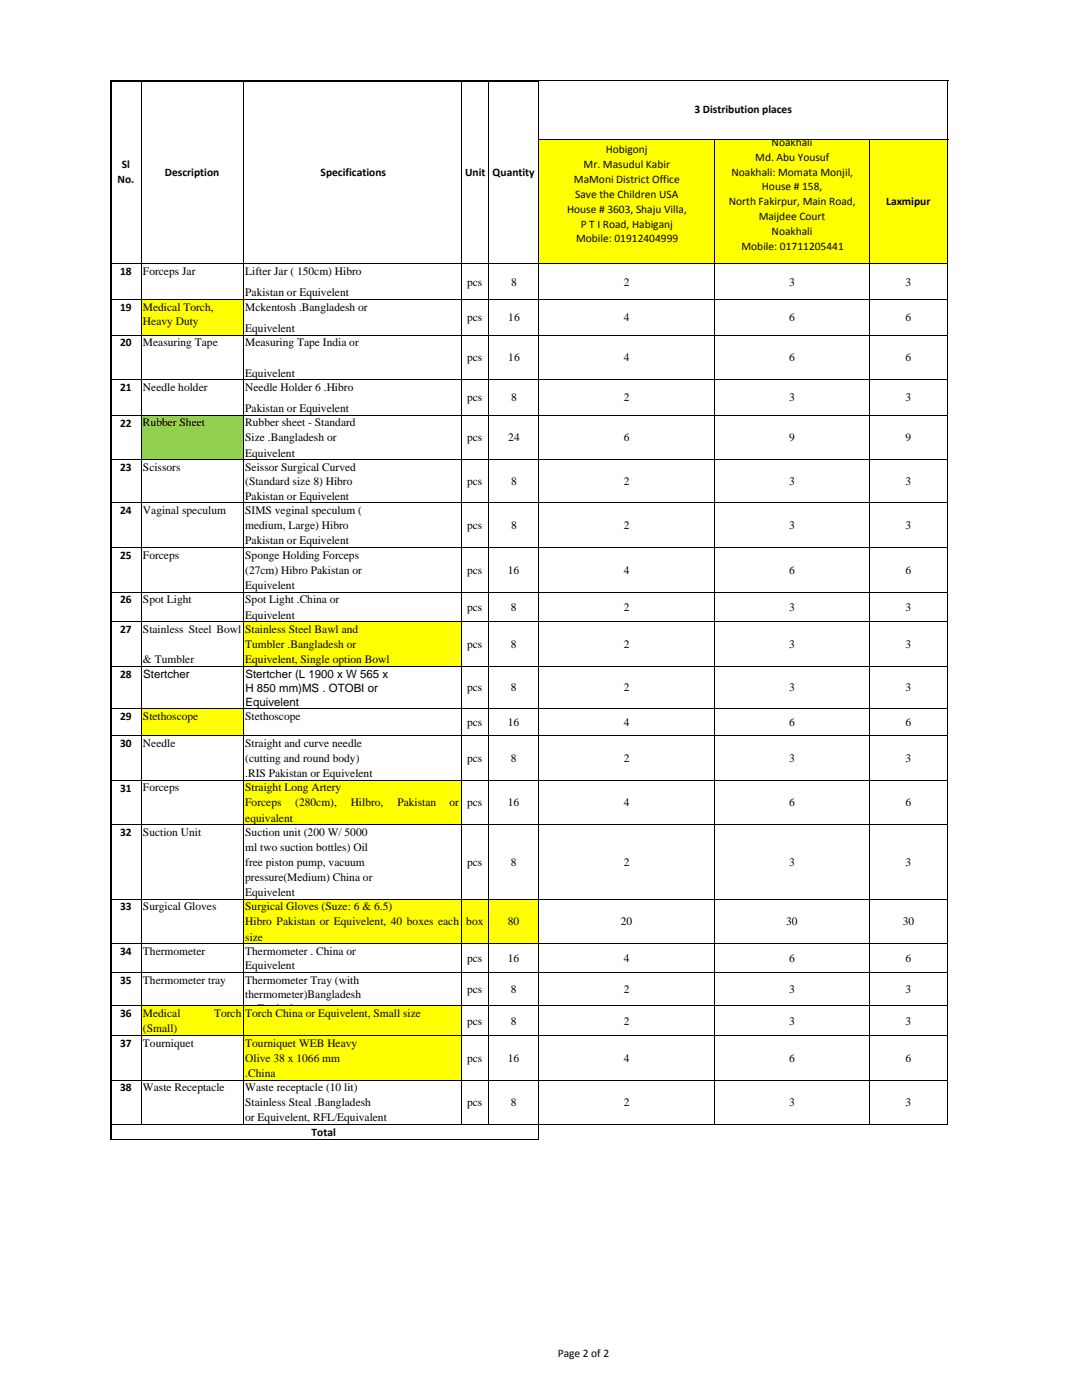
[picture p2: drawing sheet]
<svg xmlns="http://www.w3.org/2000/svg" width="216mm" height="279mm" viewBox="0 0 216 279" stroke-linecap="round" stroke-linejoin="round" font-family="sans-serif">
<defs><g id="words">
<g font-size="2.3">
<text x="138.6" y="22.6">3 Distribution places</text>
<text x="154" y="29.1">Noakhali</text>
<text x="24.3" y="33.6">Sl</text>
<text x="32.9" y="35.1">Description</text>
<text x="64" y="35.1">Specifications</text>
<text x="92.8" y="35.1">Unit Quantity</text>
<text x="116.5" y="33.6">Mr. Masudul Kabir</text>
<text x="120.9" y="30.6">Hobigonj</text>
<text x="146" y="35.1">Noakhali: Momata Monjil,</text>
<text x="150.7" y="32.1">Md. Abu Yousuf</text>
<text x="23.5" y="36.5">No.</text>
<text x="114.5" y="36.5">MaMoni District Office</text>
<text x="114.8" y="39.5">Save the Children USA</text>
<text x="145.4" y="41">North Fakirpur, Main Road,</text>
<text x="152" y="38">House # 158,</text>
<text x="176.8" y="41">Laxmipur</text>
<text x="113.2" y="42.5">House # 3603, Shaju Villa,</text>
<text x="115.9" y="45.4">P T I Road, Habiganj</text>
<text x="151.4" y="43.9">Maijdee Court</text>
<text x="154" y="46.9">Noakhali</text>
<text x="114.9" y="48.4">Mobile: 01912404999</text>
<text x="148" y="49.9">Mobile: 01711205441</text>
<text x="24" y="54.9">18</text>
<text x="28.5" y="54.9">Forceps Jar</text>
<text x="48.9" y="54.9">Lifter Jar ( 150cm) Hibro</text>
<text x="48.9" y="59.1">Pakistan or Equivelent</text>
<text x="93.2" y="57">pcs</text>
<text x="102" y="57">8</text>
<text x="124.5" y="57">2</text>
<text x="157.4" y="57">3</text>
<text x="180.7" y="57">3</text>
<text x="24" y="62">19</text>
<text x="28.5" y="62">Medical Torch,</text>
<text x="28.5" y="64.8">Heavy Duty</text>
<text x="48.9" y="62">Mckentosh .Bangladesh or</text>
<text x="93.2" y="64.1">pcs</text>
<text x="101.4" y="64.1">16</text>
<text x="124.5" y="64.1">4</text>
<text x="157.4" y="64.1">6</text>
<text x="180.7" y="64.1">6</text>
<text x="24" y="69.1">20</text>
<text x="28.5" y="69.1">Measuring Tape</text>
<text x="48.9" y="66.3">Equivelent</text>
<text x="48.9" y="69.1">Measuring Tape India or</text>
<text x="28.5" y="78">Needle holder</text>
<text x="48.9" y="75.1">Equivelent</text>
<text x="48.9" y="78">Needle Holder 6 .Hibro</text>
<text x="93.2" y="72.1">pcs</text>
<text x="101.4" y="72.1">16</text>
<text x="124.5" y="72.1">4</text>
<text x="157.4" y="72.1">6</text>
<text x="180.7" y="72.1">6</text>
<text x="24" y="78">21</text>
<text x="48.9" y="82.3">Pakistan or Equivelent</text>
<text x="93.2" y="80.1">pcs</text>
<text x="102" y="80.1">8</text>
<text x="124.5" y="80.1">2</text>
<text x="157.4" y="80.1">3</text>
<text x="180.7" y="80.1">3</text>
<text x="24" y="85.1">22</text>
<text x="28.5" y="85.1">Rubber Sheet</text>
<text x="48.9" y="88.1">Size .Bangladesh or</text>
<text x="48.9" y="85.1">Rubber sheet - Standard</text>
<text x="93.2" y="88.1">pcs</text>
<text x="101.4" y="88.1">24</text>
<text x="124.5" y="88.1">6</text>
<text x="157.4" y="88.1">9</text>
<text x="180.7" y="88.1">9</text>
<text x="24" y="94">23</text>
<text x="28.5" y="94">Scissors</text>
<text x="48.9" y="94">Seissor Surgical Curved</text>
<text x="48.9" y="91.1">Equivelent</text>
<text x="48.9" y="96.9">(Standard size 8) Hibro</text>
<text x="48.9" y="99.7">Pakistan or Equivelent</text>
<text x="93.2" y="96.9">pcs</text>
<text x="102" y="96.9">8</text>
<text x="124.5" y="96.9">2</text>
<text x="157.4" y="96.9">3</text>
<text x="180.7" y="96.9">3</text>
<text x="24" y="102.6">24</text>
<text x="28.5" y="102.6">Vaginal speculum</text>
<text x="48.9" y="105.6">medium, Large) Hibro</text>
<text x="48.9" y="102.6">SIMS veginal speculum (</text>
<text x="93.2" y="105.6">pcs</text>
<text x="102" y="105.6">8</text>
<text x="124.5" y="105.6">2</text>
<text x="157.4" y="105.6">3</text>
<text x="180.7" y="105.6">3</text>
<text x="24" y="111.5">25</text>
<text x="28.5" y="111.5">Forceps</text>
<text x="48.9" y="108.6">Pakistan or Equivelent</text>
<text x="48.9" y="111.5">Sponge Holding Forceps</text>
<text x="48.9" y="114.5">(27cm) Hibro Pakistan or</text>
<text x="48.9" y="117.5">Equivelent</text>
<text x="93.2" y="114.5">pcs</text>
<text x="101.3" y="114.5">16</text>
<text x="124.5" y="114.5">4</text>
<text x="157.4" y="114.5">6</text>
<text x="180.7" y="114.5">6</text>
<text x="24" y="120.4">26</text>
<text x="28.5" y="120.4">Spot Light</text>
<text x="48.9" y="123.4">Equivelent</text>
<text x="48.9" y="120.4">Spot Light .China or</text>
<text x="93.2" y="121.9">pcs</text>
<text x="101.9" y="121.9">8</text>
<text x="124.5" y="121.9">2</text>
<text x="157.4" y="121.9">3</text>
<text x="180.7" y="121.9">3</text>
<text x="24" y="126.3">27</text>
<text x="28.5" y="126.3">Stainless Steel Bowl</text>
<text x="48.9" y="126.3">Stainless Steel Bawl and</text>
<text x="48.9" y="129.3">Tumbler .Bangladesh or</text>
<text x="93.2" y="129.3">pcs</text>
<text x="101.9" y="129.3">8</text>
<text x="124.5" y="129.3">2</text>
<text x="157.4" y="129.3">3</text>
<text x="180.7" y="129.3">3</text>
<text x="24" y="135.2">28</text>
<text x="28.5" y="132.3">&amp; Tumbler</text>
<text x="28.6" y="135.2">Stertcher</text>
<text x="48.9" y="132.3">Equivelent, Single option Bowl</text>
<text x="49" y="135.2">Stertcher (L 1900 x W 565 x</text>
<text x="93.2" y="138">pcs</text>
<text x="101.9" y="138">8</text>
<text x="124.5" y="138">2</text>
<text x="157.4" y="138">3</text>
<text x="180.7" y="138">3</text>
<text x="24" y="143.6">29</text>
<text x="28.5" y="143.6">Stethoscope</text>
<text x="48.9" y="143.6">Stethoscope</text>
<text x="49" y="138">H 850 mm)MS . OTOBI or</text>
<text x="49" y="140.9">Equivelent</text>
<text x="24" y="149.1">30</text>
<text x="28.5" y="149.1">Needle</text>
<text x="48.9" y="149.1">Straight and curve needle</text>
<text x="93.2" y="144.9">pcs</text>
<text x="101.3" y="144.9">16</text>
<text x="124.5" y="144.9">4</text>
<text x="157.4" y="144.9">6</text>
<text x="180.7" y="144.9">6</text>
<text x="48.9" y="152.1">(cutting and round body)</text>
<text x="48.9" y="155.1">.RIS Pakistan or Equivelent</text>
<text x="93.2" y="152.1">pcs</text>
<text x="101.9" y="152.1">8</text>
<text x="124.5" y="152.1">2</text>
<text x="157.4" y="152.1">3</text>
<text x="180.7" y="152.1">3</text>
<text x="24" y="158">31</text>
<text x="28.5" y="157.9">Forceps</text>
<text x="48.9" y="157.9">Straight Long Artery</text>
<text x="48.9" y="161">Forceps</text>
<text x="58.9" y="161">(280cm),</text>
<text x="70" y="161">Hilbro,</text>
<text x="79.3" y="161">Pakistan</text>
<text x="89.7" y="161">or</text>
<text x="93.2" y="161">pcs</text>
<text x="101.3" y="161">16</text>
<text x="124.5" y="161">4</text>
<text x="157.4" y="161">6</text>
<text x="180.7" y="161">6</text>
<text x="24" y="166.9">32</text>
<text x="28.5" y="166.8">Suction Unit</text>
<text x="48.9" y="164">equivalent</text>
<text x="48.9" y="166.8">Suction unit (200 W/ 5000</text>
<text x="48.9" y="169.8">ml two suction bottles) Oil</text>
<text x="48.9" y="172.8">free piston pump, vacuum</text>
<text x="93.2" y="172.8">pcs</text>
<text x="101.9" y="172.8">8</text>
<text x="124.5" y="172.8">2</text>
<text x="157.4" y="172.8">3</text>
<text x="180.7" y="172.8">3</text>
<text x="48.9" y="175.8">pressure(Medium) China or</text>
<text x="48.9" y="178.8">Equivelent</text>
<text x="24" y="181.7">33</text>
<text x="28.5" y="181.7">Surgical Gloves</text>
<text x="48.9" y="184.7">Hibro Pakistan or Equivelent, 40 boxes each</text>
<text x="48.9" y="181.7">Surgical Gloves (Suze: 6 &amp; 6.5)</text>
<text x="93" y="184.7">box</text>
<text x="101.3" y="184.7">80</text>
<text x="123.9" y="184.7">20</text>
<text x="156.8" y="184.7">30</text>
<text x="180.1" y="184.7">30</text>
<text x="24" y="190.6">34</text>
<text x="28.5" y="190.5">Thermometer</text>
<text x="48.9" y="187.7">size</text>
<text x="48.9" y="190.5">Thermometer . China or</text>
<text x="93.2" y="192">pcs</text>
<text x="101.3" y="192">16</text>
<text x="124.5" y="192">4</text>
<text x="157.4" y="192">6</text>
<text x="180.7" y="192">6</text>
<text x="24" y="196.3">35</text>
<text x="28.5" y="196.3">Thermometer tray</text>
<text x="48.9" y="193.5">Equivelent</text>
<text x="48.9" y="196.3">Thermometer Tray (with</text>
<text x="24" y="203">36</text>
<text x="28.5" y="202.9">Medical</text>
<text x="42.7" y="202.9">Torch</text>
<text x="48.9" y="199.1">thermometer)Bangladesh</text>
<text x="48.9" y="202.9">Torch China or Equivelent, Small size</text>
<text x="51.4" y="202">E</text>
<text x="55.1" y="202">i</text>
<text x="57.9" y="202">l</text>
<text x="60.7" y="202">t</text>
<text x="93.2" y="198.2">pcs</text>
<text x="101.9" y="198.2">8</text>
<text x="124.5" y="198.2">2</text>
<text x="157.4" y="198.2">3</text>
<text x="180.7" y="198.2">3</text>
<text x="24" y="208.9">37</text>
<text x="28.5" y="206">(Small)</text>
<text x="28.5" y="208.9">Tourniquet</text>
<text x="48.9" y="208.9">Tourniquet WEB Heavy</text>
<text x="93.2" y="204.5">pcs</text>
<text x="101.9" y="204.5">8</text>
<text x="124.5" y="204.5">2</text>
<text x="157.4" y="204.5">3</text>
<text x="180.7" y="204.5">3</text>
<text x="48.9" y="211.9">Olive 38 x 1066 mm</text>
<text x="48.9" y="214.9">.China</text>
<text x="93.2" y="211.9">pcs</text>
<text x="101.3" y="211.9">16</text>
<text x="124.5" y="211.9">4</text>
<text x="157.4" y="211.9">6</text>
<text x="180.7" y="211.9">6</text>
<text x="24" y="217.8">38</text>
<text x="28.5" y="217.8">Waste Receptacle</text>
<text x="48.9" y="220.8">Stainless Steal .Bangladesh</text>
<text x="48.9" y="217.8">Waste receptacle (10 lit)</text>
<text x="93.2" y="220.8">pcs</text>
<text x="101.9" y="220.8">8</text>
<text x="124.5" y="220.8">2</text>
<text x="157.4" y="220.8">3</text>
<text x="180.7" y="220.8">3</text>
<text x="48.9" y="223.8">or Equivelent, RFL/Equivalent</text>
<text x="62.2" y="226.7">Total</text>
<text x="111.3" y="270.8">Page 2 of 2</text>
</g>
</g></defs>
<path d="M107.5 27.8h81.6v24.9h-81.6z" fill="#ff0"/>
<path d="M22.1 15.9v36.8M22.3 16.1h85.3" fill="none" stroke="#000" stroke-width=".34"/>
<path d="M28.2 16.3v36.4M48.6 16.3v36.4M92 16.3v36.4M97.5 16.3v36.4M107.5 16.3v36.4M107.6 16.1h81.6M189.1 16.2v36.5M107.6 27.8h81.6M142.6 27.9v24.8M173.4 27.9v24.8M22.3 52.7h166.9" fill="none" stroke="#000" stroke-width=".2"/>
<path d="M22.2 52.7h6v14.2h-6z" fill="#fff"/>
<path d="M28.2 59.8h20.4v7.1h-20.4z" fill="#ff0"/>
<path d="M22.2 66.9h6v24.9h-6z" fill="#fff"/>
<path d="M28.2 82.9h20.4v8.9h-20.4z" fill="#92d050"/>
<path d="M22.2 91.8h6v41.2h-6z" fill="#fff"/>
<path d="M48.6 124.1h43.4v8.9h-43.4z" fill="#ff0"/>
<path d="M22.2 133h6v13.9h-6z" fill="#fff"/>
<path d="M28.2 141.4h20.4v5.5h-20.4z" fill="#ff0"/>
<path d="M22.2 146.9h6v17.8h-6z" fill="#fff"/>
<path d="M48.6 155.7h43.4v9h-43.4z" fill="#ff0"/>
<path d="M22.2 164.6h6v23.8h-6z" fill="#fff"/>
<path d="M48.6 179.5h58.9v8.9h-58.9z" fill="#ff0"/>
<path d="M22.2 188.3h6v18.4h-6z" fill="#fff"/>
<path d="M28.2 200.7h63.8v6h-63.8z" fill="#ff0"/>
<path d="M22.2 206.7h6v8.9h-6z" fill="#fff"/>
<path d="M48.6 206.7h43.4v8.9h-43.4z" fill="#ff0"/>
<g fill="#fff">
<path d="M22.2 215.6h6v8.9h-6z"/>
<path d="M22.2 224.5h166.9v3h-166.9z"/>
</g>
<path d="M22.1 52.6v174.9" fill="none" stroke="#000" stroke-width=".34"/>
<g fill="none" stroke="#000" stroke-width=".2">
<path d="M22.3 52.7h166.9M22.3 59.8h166.9M28.2 52.7v171.8M48.6 52.7v171.8M92 52.7v171.8M97.5 52.7v171.8M107.5 52.7v174.8M142.6 52.7v171.8M173.4 52.7v171.8M189.1 52.7v171.8M22.3 66.9h166.9M22.3 75.8h166.9"/>
<path d="M22.3 82.9h166.9M22.3 91.8h166.9M22.3 100.4h166.9M22.3 109.3h166.9M22.3 118.2h166.9M22.3 124.1h166.9M22.3 133h166.9M22.3 141.4h166.9M22.3 146.9h166.9M22.3 155.7h166.9M22.3 164.6h166.9M22.3 179.5h166.9"/>
<path d="M22.3 188.3h166.9M22.3 194.1h166.9M22.3 200.7h166.9M22.3 206.7h166.9M22.3 215.6h166.9M22.3 224.5h166.9M22.3 227.4h85.3"/>
</g>
<use href="#words"/>
</svg>
